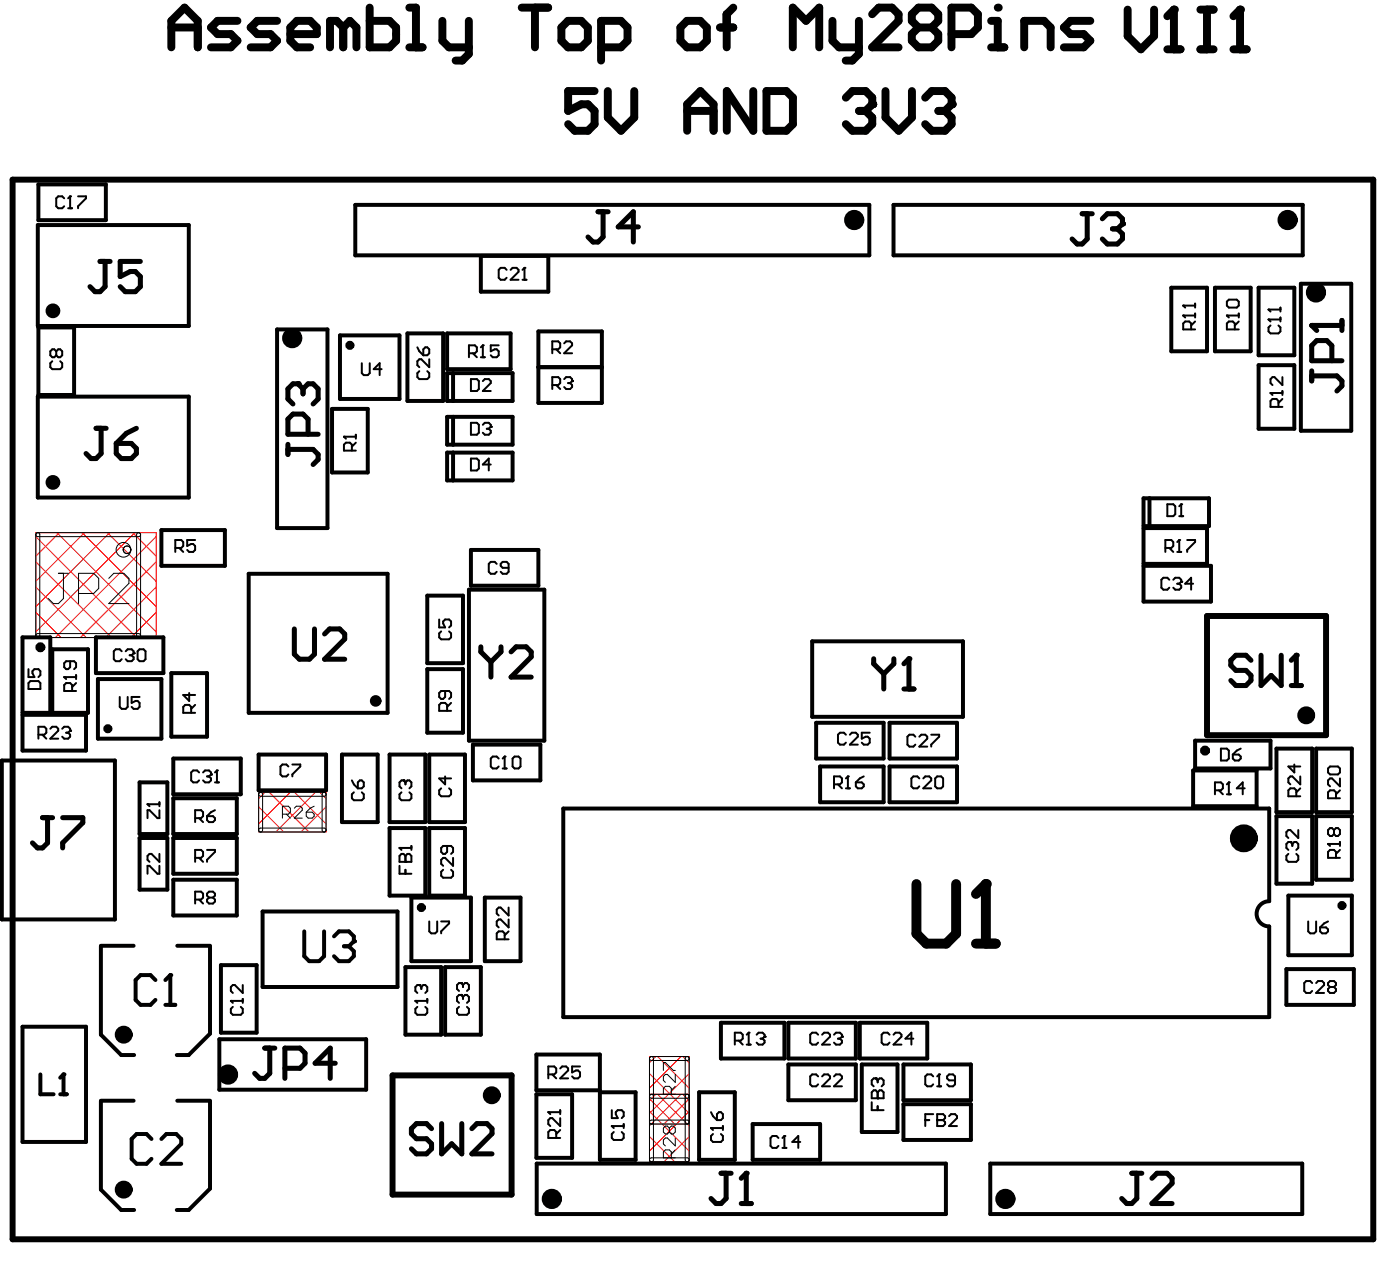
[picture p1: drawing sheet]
<svg xmlns="http://www.w3.org/2000/svg" width="235mm" height="212mm" viewBox="0 0 235 212" stroke-linecap="round" stroke-linejoin="round" font-family="sans-serif">
<g fill="none" stroke="#f00" stroke-width=".17">
<path d="M6 89.4h20.2v17.6h-20.2zM6 98.5l8.5 8.5M6 94.3l12.7 12.7M6 90l16.9 17M9.6 89.4l16.6 16.6M10 89.4l-4 3.9M13.8 89.4l12.4 12.4M14.2 89.4l-8.2 8.1M18 89.4l8.2 8.1M18.4 89.4l-12.4 12.4M22.3 89.4l3.9 3.9M22.6 89.4l-16.6 16.6"/>
<path d="M26.2 98.5l-8.5 8.5M26.2 94.3l-12.7 12.7M26.2 90l-16.9 17M6 102.7l4.2 4.3M26.2 102.7l-4.2 4.3M43.4 132.9h11.3v6.7h-11.3zM43.4 135.3l4.2 4.3M44.5 132.9l-1.1 1.1M45.2 132.9l6.7 6.7M48.7 132.9l-5.3 5.3M49.4 132.9l5.3 5.3M52.9 132.9l-6.6 6.7"/>
<path d="M53.7 132.9l1 1.1M54.7 135.3l-4.2 4.3M109 177.2h6.7v17.7h-6.7zM110.1 177.2l-1.1 1.1M110.4 177.2l5.3 5.3M114.3 177.2l-5.3 5.3M114.6 177.2l1.1 1.1M109 183.6h6.7M109 190.7l4.2 4.2M109 186.4l6.7 6.7M109 188.6h6.7M109 184.3l4.2 4.3"/>
<path d="M109 180.1l6.7 6.7M110.1 183.6l-1.1 1M110.4 183.6l5.3 5.3M114.3 183.6l-5.3 5.3M114.6 183.6l1.1 1M115.7 190.7l-4.3 4.2M115.7 186.4l-6.7 6.7M115.7 184.3l-4.3 4.3M115.7 180.1l-6.7 6.7"/>
</g>
<g fill="none" stroke="#000" stroke-width="1">
<path d="M2.1 30.1h228.4v177.8h-228.4zM202.6 103.3h19.9v20h-19.9zM65.9 180.4h20v20h-20z"/>
<circle cx="6.8" cy="108.6" r=".33"/>
<circle cx="63" cy="117.6" r=".47"/>
<circle cx="202.2" cy="125.9" r=".33"/>
</g>
<g fill="none" stroke="#000" stroke-width=".67">
<path d="M6.3 37.8h25.4v16.9h-25.4zM6.4 30.9h11.4v6h-11.4zM59.6 34.4h86.3v8.4h-86.3zM150 34.4h68.6v8.4h-68.6zM6.4 54.9h6v11.4h-6zM46.5 55.3h8.5v33.3h-8.5zM57.1 56.3h9.9v10.6h-9.9zM68.4 55.9h6v11.4h-6zM75 55.9h10.7v6h-10.7zM80.7 42.9h11.3v6h-11.3zM90.4 55.6h10.6v12h-10.6zM196.6 48.3h6v10.6h-6z"/>
<path d="M203.9 48.3h6v10.6h-6zM211.2 48.3h6v11.3h-6zM218.3 47.6h8.5v24.7h-8.5zM6.3 66.5h25.4v17h-25.4zM55.7 68.6h6v10.7h-6zM75 62.6h11v4.7h-11zM75 69.9h11v4.7h-11zM75 75.9h11v4.7h-11zM76 62.6v4.7M76 69.9v4.7M76 75.9v4.7M90.4 61.6h10.6"/>
<path d="M211.2 61.3h6v10.6h-6zM27.1 88.9h10.6v6h-10.6zM41.7 96.3h23.3v23.3h-23.3zM71.7 99.9h6v11.3h-6zM78.7 98.9h12.7v25.3h-12.7zM79 92.3h11.4v6h-11.4zM191.9 83.6h11v4.7h-11zM191.9 88.6h10.7v6h-10.7zM191.9 94.9h11.3v6h-11.3zM192.9 83.6v4.7M3.8 106.9h4.6v12.7h-4.6zM3.8 119.9h10.6v6h-10.6z"/>
<path d="M8.8 108.9h6v10.7h-6zM16.1 106.9h11.3v6h-11.3zM16.4 113.9h10.7v10h-10.7zM28.8 112.9h5.9v10.7h-5.9zM71.7 112.2h6v10.7h-6zM136.3 107.6h25.3v12.6h-25.3zM.3 127.6h19v26.6h-19zM23.4 131.2h4.7v8.7h-4.7zM29.1 127.2h11.3v6h-11.3zM29.1 133.9h10.6v6h-10.6zM43.4 126.6h11.3v6h-11.3zM57.4 126.6h6v11.3h-6z"/>
<path d="M65.4 126.6h6v11.3h-6zM65.4 138.9h6v11.3h-6zM72 126.6h6v11.3h-6zM72 138.9h6v11.3h-6zM79.4 124.9h11.3v6h-11.3zM94.5 135.6h118.5v15.6a2.12 2.12 0 0 0-2.1 2.1 2.12 2.12 0 0 0 2.1 2.1v15.2h-118.5zM137 121.2h11.3v6h-11.3zM137.6 128.6h10.7v6h-10.7zM149.3 121.2h11.3v6h-11.3zM149.3 128.6h11.3v6h-11.3zM200.2 129.2h10.7v6h-10.7zM200.6 124.2h12.6v4.7h-12.6z"/>
<path d="M214.2 125.6h6v10.6h-6zM214.2 136.9h6v11.3h-6zM220.9 125.6h6v10.6h-6zM220.9 136.9h6v10.7h-6zM16.9 158.7v14.9l3.4 3.4h2.2M16.9 158.7h5.5M23.4 140.6h4.7v8.6h-4.7zM29.1 140.6h10.6v6h-10.6zM29.1 147.6h10.6v6h-10.6zM29.8 158.7h5.4M35.2 158.7v14.7l-3.5 3.6h-2M44.1 152.9h22.6v12.7h-22.6z"/>
<path d="M51.1 156.2v4.2l.8 .8h1.7l.8-.8v-4.2M56.1 157.1l.8-.9h1.7l.8 .9v.8l-.8 .8M57.7 158.7h.9M58.6 158.7l.8 .9v.8l-.8 .8h-1.7l-.8-.8M69 150.6h10v10.6h-10zM81.4 150.6h6v10.6h-6zM216.2 150.2h10.7v10h-10.7zM3.8 172.2h10.6v19.4h-10.6zM26.1 164.4l-.8-.8h-1.7l-.8 .8v3.3l.8 .9h1.7l.8-.9M27.8 168.6h1.6M27.8 164.4l.8-.8v5M36.8 174.3h24.7v8.5h-24.7z"/>
<path d="M37.1 161.9h6v11.3h-6zM68 162.2h6v11.4h-6zM74.7 162.2h6v11.4h-6zM90 176.9h10.7v6h-10.7zM121 171.6h10.6v6h-10.6zM132.3 171.6h11.3v6h-11.3zM132.3 178.6h11.3v6h-11.3zM144.3 171.6h11.3v6h-11.3zM144.6 178.6h6v11.3h-6zM151.6 178.6h11.3v6h-11.3zM215.9 162.6h11.3v6h-11.3zM6.8 180.2v3.4h2.2"/>
<path d="M10.1 183.6h1.1M10.1 180.8l.6-.6v3.4M16.9 184.7v14.9l3.4 3.4h2.2M16.9 184.6h5.5M25.4 191.1l-.8-.9h-1.7l-.8 .9v3.3l.8 .8h1.7l.8-.8M27.1 191.1l.8-.9h1.7l.8 .9v.8l-3.3 3.3h3.3M29.8 184.6h5.4M35.2 184.7v14.7l-3.5 3.6h-2M90 183.6h6v10.6h-6zM90.1 195.2h68.6v8.5h-68.6zM100.7 183.2h6v11.4h-6zM117.3 183.2h6v11.4h-6z"/>
<path d="M126.3 188.6h11.3v6h-11.3zM151.6 185.2h11.3v6h-11.3zM166.2 195.2h52.3v8.5h-52.3z"/>
</g>
<g fill="none" stroke="#000" stroke-width=".17">
<path d="M6.2 89.4a.33 .33 0 0 1 .5 .3v16.9a.33 .33 0 0 1-.4 .4 .33 .33 0 0 1-.3-.4v-16.9zM6.2 89.4h17.1a.33 .33 0 0 1 .3 .3 .33 .33 0 0 1-.3 .3h-17a.33 .33 0 0 1-.3-.2 .33 .33 0 0 1 .2-.4zM9.8 96.2h1.7M10.6 96.2v4.2l-.8 .9h-.8l-.9-.9M13.2 99.6h2.5l.9-.9v-1.7l-.9-.8h-2.5v5.1M18.3 97l.8-.8h1.7l.8 .8v.9l-3.3 3.4h3.3M23.1 89.4a.33 .33 0 0 1 .5 .3v16.9a.33 .33 0 0 1-.3 .4 .33 .33 0 0 1-.4-.4v-16.9zM6.2 106.3h17.1a.33 .33 0 0 1 .3 .3 .33 .33 0 0 1-.3 .4h-17a.33 .33 0 0 1-.3-.3 .33 .33 0 0 1 .2-.4zM43.6 133a.33 .33 0 0 1 .5 .2v6a.33 .33 0 0 1-.4 .4 .33 .33 0 0 1-.3-.4v-6zM43.6 139l10.8-.1a.33 .33 0 0 1 .3 .3 .33 .33 0 0 1-.3 .4h-10.7a.33 .33 0 0 1-.3-.3 .33 .33 0 0 1 .2-.3zM43.6 133l10.8-.1a.33 .33 0 0 1 .3 .3 .33 .33 0 0 1-.3 .4h-10.7a.33 .33 0 0 1-.3-.3 .33 .33 0 0 1 .2-.3zM47.4 136.6h1l.3-.4v-.6l-.3-.4h-1v2"/>
<path d="M48.1 136.6l.6 .6M49.4 135.6l.3-.4h.7l.3 .4v.3l-1.3 1.3h1.3M51.4 136.2h1l.3 .4v.3l-.3 .3h-.7l-.3-.3zM52.7 135.2l-.6 .4-.7 .6M54.2 133a.33 .33 0 0 1 .5 .2v6a.33 .33 0 0 1-.3 .4 .33 .33 0 0 1-.3-.4v-6zM109.2 177.3a.33 .33 0 0 1 .5 .3v17a.33 .33 0 0 1-.4 .3 .33 .33 0 0 1-.3-.3v-17zM109.2 177.3l6.1-.1a.33 .33 0 0 1 .4 .4 .33 .33 0 0 1-.4 .3h-6a.33 .33 0 0 1-.3-.2 .33 .33 0 0 1 .2-.4zM111.3 179.6v-1.4h.4l1.3 1.4h.3M115.2 177.3a.33 .33 0 0 1 .5 .3v17a.33 .33 0 0 1-.4 .3 .33 .33 0 0 1-.3-.3v-17zM109 183.9a.33 .33 0 0 1 .3-.3 .33 .33 0 0 1 .4 .3M109 188.2a.33 .33 0 0 0 .3 .4 .33 .33 0 0 0 .4-.4M109.2 194.3l6.1-.1a.33 .33 0 0 1 .4 .4 .33 .33 0 0 1-.4 .3h-6a.33 .33 0 0 1-.3-.3 .33 .33 0 0 1 .2-.3z"/>
<path d="M109.2 187.9h6.1a.33 .33 0 0 1 .4 .3 .33 .33 0 0 1-.4 .4h-6a.33 .33 0 0 1-.3-.3 .33 .33 0 0 1 .2-.4zM109.2 183.6h6.1a.33 .33 0 0 1 .4 .3 .33 .33 0 0 1-.4 .3h-6a.33 .33 0 0 1-.3-.2 .33 .33 0 0 1 .2-.4zM111.3 183.6v-1l.4-.4h.6l.4 .4v1M111.3 194.2v-1l.4-.3h.6l.4 .3v1M112.3 189.2l-.3-.3h-.3l-.4 .3v.7l.4 .3h.3l.3-.3M112.3 189.2l.4-.3h.3l.3 .3v.7l-.3 .3h-.3l-.4-.3M112.3 189.2v.7M113.3 180.2v1.4l-1.3-1.4h-.3l-.4 .4v.6l.4 .4M113.3 190.9v1.3l-1.3-1.3h-.3l-.4 .3v.7l.4 .3M113.3 182.2l-.6 .7M113.3 192.9l-.6 .7M115 183.9a.33 .33 0 0 1 .3-.3 .33 .33 0 0 1 .4 .3"/>
<path d="M115 188.2a.33 .33 0 0 0 .3 .4 .33 .33 0 0 0 .4-.4"/>
<circle cx="20.7" cy="92.2" r="1.23"/>
<circle cx="20.7" cy="92.2" r=".04"/>
<circle cx="21.3" cy="92.2" r=".63"/>
</g>
<g fill="none" stroke="#000" stroke-width=".33">
<path d="M10.8 33.3l-.4-.4h-.6l-.4 .4v1.3l.4 .3h.6l.4-.3M11.4 33.3l.4-.4v2M11.4 34.9h.7M13.1 32.9h1.3v.4l-1.3 1.3v.3M9.4 58.9l-.3-.3h-.3l-.4 .3v.7l.4 .3h.3l.3-.3M9.4 58.9l.4-.3h.3l.3 .3v.7l-.3 .3h-.3l-.4-.3M9.4 58.9v.7M70 58.3l.4 .6 .6 .7M71.4 58.3h.3l.3 .3v.7l-.3 .3h-.7v-1zM78.7 59.3h1l.3-.4v-.6l-.3-.4h-1v2M79.4 59.3l.6 .6M80.7 59.9h.7"/>
<path d="M80.7 58.3l.3-.4v2M83.7 57.9h-1.3v1l.6-.3h.4l.3 .3v.7l-.3 .3h-.7l-.3-.3M85 45.3l-.3-.4h-.7l-.3 .4v1.3l.3 .3h.7l.3-.3M85.7 45.3l.3-.4h.7l.3 .4v.3l-1.3 1.3h1.3M87.7 46.9h.7M87.7 45.3l.3-.4v2M92.7 58.6h1l.3-.3v-.7l-.3-.3h-1v2M93.3 58.6l.7 .7M94.7 57.6l.3-.3h.7l.3 .3v.3l-1.3 1.4h1.3M199.9 55.3v-1l-.3-.4h-.7l-.3 .4v1h2M200.6 52.9h-2l.3 .4M200.6 53.9l-.7 .7"/>
<path d="M200.6 50.9v.7M200.6 52.6v.7M200.6 51.3h-2l.3 .3M206.2 50.3h1.4l.3 .3v.7l-.3 .3h-1.4l-.3-.3v-.7zM207.2 55.3v-1l-.3-.4h-.7l-.3 .4v1h2M207.9 52.9h-2l.3 .4M207.9 53.9l-.7 .7M207.9 52.6v.7M213.2 54.6l-.3 .3v.7l.3 .3h1.3l.4-.3v-.7l-.4-.3M214.9 51.6v.7M214.9 53.3v.6M214.9 53.6h-2l.3 .3"/>
<path d="M214.9 51.9h-2l.3 .4M8.8 60.6l-.4 .3v.7l.4 .3h1.3l.3-.3v-.7l-.3-.3M59.1 75.6v-1l-.4-.3h-.6l-.4 .3v1h2M59.7 74.3l-.6 .6M59.7 72.9v.7M59.7 73.3h-2l.4 .3M60.7 60.9v1.7l.4 .3h.6l.3-.3v-1.7M64 61.9h-1.3l1-1v2M70.4 62.3l-.4 .3v.7l.4 .3h1.3l.3-.3v-.7l-.3-.3M72 60.3v1.3l-1.3-1.3h-.3l-.4 .3v.7l.4 .3M79 63.6h1l.4 .3v1.4l-.4 .3h-1zM79 70.9h1l.4 .4v1.3l-.4 .3h-1z"/>
<path d="M79 76.9h1l.4 .4v1.3l-.4 .3h-1zM81 63.9l.4-.3h.6l.4 .3v.4l-1.4 1.3h1.4M81 71.3l.4-.4h.6l.4 .4v.3l-.4 .3M81.7 71.9h.3M82 71.9l.4 .4v.3l-.4 .3h-.6l-.4-.3M82.4 77.9h-1.4l1-1v2M92.7 64.6h1l.3-.3v-.7l-.3-.3h-1v2M93.3 64.6l.7 .7M94.7 63.6l.3-.3h.7l.3 .3v.3l-.3 .4M95.3 64.3h.4M95.7 64.3l.3 .3v.3l-.3 .4h-.7l-.3-.4M214.5 68.3v-1l-.3-.4h-.6l-.4 .4v1h2"/>
<path d="M215.2 63.3v1.3l-1.3-1.3h-.3l-.4 .3v.7l.4 .3M215.2 66.9l-.7 .7M215.2 65.6v.7M215.2 65.9h-2l.4 .4M29.4 91.9h1l.3-.3v-.7l-.3-.3h-1v2M30.1 91.9l.6 .7M32.7 90.6h-1.3v1l.7-.3h.3l.3 .3v.7l-.3 .3h-.7l-.3-.3M83.4 94.6l-.4-.3h-.6l-.4 .3v1.3l.4 .4h.6l.4-.4M85.4 95.3h-1l-.4-.4v-.3l.4-.3h.6l.4 .3v1.3l-.4 .4h-.6l-.4-.4M195.6 91.9h1l.3-.3v-.7l-.3-.3h-1v2M195.9 84.6h1l.3 .3v1.4l-.3 .3h-1zM196.2 97.3l-.3-.4h-.7l-.3 .4v1.3l.3 .3h.7l.3-.3"/>
<path d="M196.2 91.9l.7 .7M196.9 97.3l.3-.4h.7l.3 .4v.3l-.3 .3M197.6 97.9h.3M197.6 92.6h.6M197.6 90.9l.3-.3v2M197.9 97.9l.3 .4v.3l-.3 .3h-.7l-.3-.3M197.9 84.9l.3-.3v2M197.9 86.6h.7M199.2 90.6h1.4v.3l-1.4 1.4v.3M200.2 97.9h-1.3l1-1v2M4.8 114.6l.3-.4h1.3l.4 .4v1h-2zM4.8 112.2v1.4h1l-.4-.7v-.3l.4-.4h.6l.4 .4v.6l-.4 .4"/>
<path d="M11.8 110.9v1l-.4 .3h-.3l-.3-.3v-.6l.3-.4h1.3l.4 .4v.6l-.4 .3M12.1 115.9v-1l-.3-.3h-.7l-.3 .3v1h2M12.8 113.6h-2l.3 .3M12.8 114.6l-.7 .6M12.8 113.2v.7M20.1 116.9v1.7l.3 .3h.7l.3-.3v-1.7M20.4 109.3l-.3-.4h-.7l-.3 .4v1.3l.3 .3h.7l.3-.3M21.1 109.3l.3-.4h.7l.3 .4v.3l-.3 .3M21.8 109.9h.3M22.1 109.9l.3 .3v.4l-.3 .3h-.7l-.3-.3M23.4 108.9h.7l.3 .4v1.3l-.3 .3h-.7l-.3-.3v-1.3zM23.4 116.9h-1.3v1l.7-.3h.3l.3 .3v.7l-.3 .3h-.7l-.3-.3"/>
<path d="M31.7 116.2v1.4l-.9-1h1.9M32.1 119.6v-1l-.4-.4h-.6l-.3 .4v1h1.9M32.7 118.2l-.6 .7M73.7 103.9v1.4h1l-.3-.7v-.3l.3-.4h.7l.3 .4v.6l-.3 .4M74 105.9l-.3 .4v.6l.3 .3h1.4l.3-.3v-.6l-.3-.4M74.7 115.9v1l-.3 .3h-.4l-.3-.3v-.7l.3-.3h1.4l.3 .3v.7l-.3 .3M75 119.2v-1l-.3-.3h-.7l-.3 .3v1h2M75.7 117.9l-.7 .7M6.4 123.2h1l.4-.3v-.7l-.4-.3h-1v2M7.1 123.2l.7 .7M8.4 122.2l.4-.3h.6l.4 .3v.4l-1.4 1.3h1.4M10.4 122.2l.4-.3h.6l.4 .3v.4l-.4 .3"/>
<path d="M11.1 122.9h.3M11.4 122.9l.4 .3v.4l-.4 .3h-.6l-.4-.3M26.8 135.9v1.3h-.4l-1.3-1.3h-.3v1.3M26.8 134.6v.6M26.8 134.9h-2l.3 .3M32.7 137.2h1l.4-.3v-.7l-.4-.3h-1v2M33.4 129.6l-.3-.4h-.7l-.3 .4v1.3l.3 .3h.7l.3-.3M33.4 137.2l.7 .7M34.1 129.6l.3-.4h.7l.3 .4v.3l-.3 .3M34.7 136.9h1l.4 .3v.4l-.4 .3h-.6l-.4-.3zM34.7 130.2h.4M35.1 130.2l.3 .4v.3l-.3 .3h-.7l-.3-.3"/>
<path d="M36.1 131.2h.6M36.1 135.9l-.7 .3-.7 .7M36.1 129.6l.3-.4v2M48.4 128.6l-.3-.4h-.7l-.3 .4v1.3l.3 .3h.7l.3-.3M49.1 128.2h1.3v.4l-1.3 1.3v.3M59.1 130.9l.3 .7 .7 .6M59.4 132.9l-.3 .3v.7l.3 .3h1.3l.4-.3v-.7l-.4-.3M60.4 130.9h.3l.4 .3v.7l-.4 .3h-.6v-1zM67.4 132.9l-.4 .3v.7l.4 .3h1.3l.3-.3v-.7l-.3-.3M68 131.2l-.3-.3h-.3l-.4 .3v.7l.4 .3M68 131.2l.4-.3h.3l.3 .3v.7l-.3 .3M68 131.2v.4"/>
<path d="M74 132.2l-.3 .4v.6l.3 .4h1.4l.3-.4v-.6l-.3-.4M74.7 130.2v1.4l-1-1h2M83.7 127.2l-.3-.3h-.7l-.3 .3v1.4l.3 .3h.7l.3-.3M84.4 128.9h.6M84.4 127.2l.3-.3v2M86 127.2l.4-.3h.6l.4 .3v1.4l-.4 .3h-.6l-.4-.3zM140 131.6h1l.3-.4v-.6l-.3-.4h-1v2M140.6 131.6l.7 .6M142 132.2h.6M142 123.2l-.4-.3h-.6l-.4 .3v1.4l.4 .3h.6l.4-.3M142 130.6l.3-.4v2M142.6 123.2l.4-.3h.6l.4 .3v.4l-1.4 1.3h1.4"/>
<path d="M143.6 131.2h1l.4 .4v.3l-.4 .3h-.6l-.4-.3zM145 130.2l-.7 .4-.7 .6M146 122.9h-1.4v1l.7-.3h.3l.4 .3v.7l-.4 .3h-.6l-.4-.3M153.6 123.6l-.3-.4h-.7l-.3 .4v1.3l.3 .3h.7l.3-.3M154.3 123.6l.3-.4h.7l.3 .4v.3l-1.3 1.3h1.3M154.3 130.6l-.4-.4h-.6l-.4 .4v1.3l.4 .3h.6l.4-.3M154.9 130.6l.4-.4h.6l.4 .4v.3l-1.4 1.3h1.4M156.3 123.2h1.3v.4l-1.3 1.3v.3M157.3 130.2h.6l.4 .4v1.3l-.4 .3h-.6l-.4-.3v-1.3zM203.9 132.6h1l.3-.4v-.6l-.3-.4h-1v2M204.6 132.6l.6 .6M204.9 125.6h1l.3 .3v1.3l-.3 .4h-1z"/>
<path d="M205.9 131.6l.3-.4v2M205.9 133.2h.7M206.9 126.6h1l.3 .3v.3l-.3 .4h-.7l-.3-.4zM208.2 125.6l-.6 .3-.7 .7M208.9 132.2h-1.3l1-1v2M217.2 128.2v1.4l-1-1h2M217.5 133.6v-1l-.3-.4h-.7l-.3 .4v1h2M217.9 139.2v1.4l-1.4-1.4h-.3l-.3 .4v.6l.3 .4M218.2 130.2v1.4l-1.3-1.4h-.4l-.3 .4v.6l.3 .4M218.2 132.2l-.7 .7M223.2 128.6h1.3l.4 .3v.7l-.4 .3h-1.3l-.3-.3v-.7zM223.9 139.2l-.4-.3h-.3l-.3 .3v.7l.3 .3h.3l.4-.3"/>
<path d="M223.9 139.2l.3-.3h.3l.4 .3v.7l-.4 .3h-.3l-.3-.3M223.9 139.2v.7M224.2 133.9v-1l-.3-.3h-.7l-.3 .3v1h2M224.9 130.6v1.3l-1.4-1.3h-.3l-.3 .3v.7l.3 .3M224.9 132.6l-.7 .6M26.8 143.2v1.4l-1.4-1.4h-.3l-.3 .4v.6l.3 .4M26.8 145.2v1.4h-.4l-1.3-1.4h-.3v1.4M32.7 143.9h1l.4-.3v-.7l-.4-.3h-1v2M32.7 150.9h1l.4-.3v-.7l-.4-.3h-1v2M33.4 150.9l.7 .7M33.4 143.9l.7 .7M34.7 142.6h1.4v.3l-1.4 1.3v.4"/>
<path d="M35.1 150.6l-.4-.4v-.3l.4-.3h.6l.4 .3v.3l-.4 .4M35.1 150.6l-.4 .3v.3l.4 .4h.6l.4-.4v-.3l-.4-.3M35.1 150.6h.6M67 145.2v1.4h2M67.4 143.2h.3l.3 .4 .4-.4h.3l.3 .4v1h-2v-1zM68 143.6v1M68 145.9v.7M69 141.9v.7M69 142.2h-2l.4 .4M72 154.6v1.6l.4 .4h.6l.4-.4v-1.6M74 154.6h1.4v.3l-1.4 1.3v.4M74.4 145.9l-.4 .3v.7l.4 .3h1.3l.3-.3v-.7l-.3-.3"/>
<path d="M75 141.9v1l-.3 .3h-.3l-.4-.3v-.7l.4-.3h1.3l.3 .3v.7l-.3 .3M76 143.9v1.3l-1.3-1.3h-.3l-.4 .3v.7l.4 .3M84.7 157.6v-1l-.3-.4h-.7l-.3 .4v1h2M85.4 156.2l-.7 .7M85.4 154.2v1.4l-1.4-1.4h-.3l-.3 .4v.6l.3 .4M85.4 152.2v1.4l-1.4-1.4h-.3l-.3 .4v.6l.3 .4M216.2 143.2l-.3 .4v.6l.3 .4h1.3l.4-.4v-.6l-.4-.4M216.9 141.6l-.4-.4h-.3l-.3 .4v.6l.3 .4M216.9 141.6l.3-.4h.3l.4 .4v.6l-.4 .4M216.9 141.6v.3M219.5 154.6v1.6l.4 .4h.6l.4-.4v-1.6M221.5 155.6h1l.4 .3v.3l-.4 .4h-.6l-.4-.4z"/>
<path d="M222.9 154.6l-.7 .3-.7 .7M224.2 143.9v-1l-.3-.3h-.7l-.3 .3v1h2M224.9 141.6h-2l.3 .3M224.9 142.6l-.7 .6M224.9 141.2v.7M39.1 168.9l-.4 .3v.7l.4 .3h1.3l.3-.3v-.7l-.3-.3M40.7 167.9h-2l.4 .3M40.7 165.2v1.4l-1.3-1.4h-.3l-.4 .4v.6l.4 .4M40.7 167.6v.6M70 168.9l-.3 .3v.7l.3 .3h1.4l.3-.3v-.7l-.3-.3M70.7 165.6l-.3-.4h-.4l-.3 .4v.6l.3 .4M70.7 165.6l.3-.4h.4l.3 .4v.6l-.3 .4"/>
<path d="M70.7 165.6v.3M71.7 167.6v.6M71.7 167.9h-2l.3 .3M77 168.9l-.3 .3v.7l.3 .3h1.4l.3-.3v-.7l-.3-.3M77.7 165.2l-.3-.3h-.4l-.3 .3v.7l.3 .3M77.7 167.2l-.3-.3h-.4l-.3 .3v.7l.3 .3M77.7 165.2l.3-.3h.4l.3 .3v.7l-.3 .3M77.7 167.2l.3-.3h.4l.3 .3v.7l-.3 .3M77.7 165.2v.4M77.7 167.2v.4M94 179.2l.3-.3h.7l.3 .3v.4l-1.3 1.3h1.3M97.3 178.9h-1.3v1l.7-.3h.3l.3 .3v.7l-.3 .3h-.7l-.3-.3"/>
<path d="M123.3 174.6h1l.3-.4v-.6l-.3-.4h-1v2M124 174.6l.6 .6M125.3 173.6l.3-.4v2M125.3 175.2h.7M127 173.6l.3-.4h.7l.3 .4v.3l-.3 .3M127.6 174.2h.4M128 174.2l.3 .4v.3l-.3 .3h-.7l-.3-.3M137.3 173.6l-.3-.4h-.7l-.3 .4v1.3l.3 .3h.7l.3-.3M138 173.6l.3-.4h.7l.3 .4v.3l-1.3 1.3h1.3M140 173.6l.3-.4h.7l.3 .4v.3l-.3 .3M140.6 174.2h.4M141 174.2l.3 .4v.3l-.3 .3h-.7l-.3-.3"/>
<path d="M149.3 173.6l-.3-.4h-.7l-.3 .4v1.3l.3 .3h.7l.3-.3M150 173.6l.3-.4h.7l.3 .4v.3l-1.3 1.3h1.3M153.3 174.2h-1.3l.9-1v2M220.2 164.9l-.3-.3h-.7l-.3 .3v1.3l.3 .4h.7l.3-.4M220.9 164.9l.3-.3h.7l.3 .3v.3l-1.3 1.4h1.3M223.2 165.6l-.3-.4v-.3l.3-.3h.7l.3 .3v.3l-.3 .4M223.2 165.6l-.3 .3v.3l.3 .4h.7l.3-.4v-.3l-.3-.3M223.2 165.6h.7M92 180.2h1l.3-.3v-.7l-.3-.3h-1v2M92.7 180.2l.6 .7M93.3 190.9v-1l-.3-.3h-.6l-.4 .3v1h2M94 187.6v1.3l-1.3-1.3h-.3l-.4 .3v.7l.4 .3"/>
<path d="M94 189.6l-.7 .6M94 186.2v.7M94 186.6h-2l.4 .3M102.7 186.2v1.4h1l-.4-.7v-.3l.4-.4h.6l.4 .4v.6l-.4 .4M103 189.9l-.3 .3v.7l.3 .3h1.3l.4-.3v-.7l-.4-.3M104.7 188.6v.6M104.7 188.9h-2l.3 .3M119.3 186.6l.4 .6 .6 .7M119.7 190.2l-.4 .4v.6l.4 .4h1.3l.3-.4v-.6l-.3-.4M120.7 186.6h.3l.3 .3v.7l-.3 .3h-.7v-1zM121.3 188.9v.7M121.3 189.2h-2l.4 .4"/>
<path d="M130.6 190.9l-.3-.3h-.7l-.3 .3v1.3l.3 .4h.7l.3-.4M131.3 192.6h.7M131.3 190.9l.3-.3v2M134.3 191.6h-1.3l1-1v2M137.3 180.6l-.3-.4h-.7l-.3 .4v1.3l.3 .3h.7l.3-.3M138 180.6l.3-.4h.7l.3 .4v.3l-1.3 1.3h1.3M140 180.6l.3-.4h.7l.3 .4v.3l-1.3 1.3h1.3M146.3 183.2l.3-.3h.4l.3 .3 .3-.3h.4l.3 .3v1h-2zM146.3 184.9v1.3h2M147.3 181.2l-.3-.3h-.4l-.3 .3v.7l.3 .3M147.3 181.2v.4M147.3 183.2v1"/>
<path d="M147.3 185.6v.6M147.3 181.2l.3-.3h.4l.3 .3v.7l-.3 .3M155.3 187.9h.6M156.6 180.6l-.3-.4h-.7l-.3 .4v1.3l.3 .3h.7l.3-.3M156.6 186.9h-1.3v2M157.3 186.9h1l.3 .3v.4l-.3 .3 .3 .3v.4l-.3 .3h-1zM157.3 182.2h.6M157.3 180.6l.3-.4v2M157.3 187.9h1M159.3 187.2l.3-.3h.7l.3 .3v.4l-1.3 1.3h1.3M160.3 181.2h-1l-.4-.3v-.3l.4-.4h.6l.4 .4v1.3l-.4 .3h-.6l-.4-.3"/>
</g>
<g fill="#000">
<circle cx="146.4" cy="17.5" r=".67"/>
<circle cx="159.7" cy="17.5" r=".67"/>
<circle cx="167.4" cy="1.3" r=".67"/>
<circle cx="197" cy="1.6" r=".67"/>
<circle cx="208.1" cy="1.6" r=".67"/>
<circle cx="11.8" cy="32.9" r=".17"/>
<circle cx="188.4" cy="37.5" r=".42"/>
<circle cx="81" cy="57.9" r=".17"/>
<circle cx="88" cy="44.9" r=".17"/>
<circle cx="198.6" cy="52.9" r=".17"/>
<circle cx="198.6" cy="51.3" r=".17"/>
<circle cx="205.9" cy="52.9" r=".17"/>
<circle cx="212.9" cy="53.6" r=".17"/>
<circle cx="212.9" cy="51.9" r=".17"/>
<circle cx="220.1" cy="54.6" r=".42"/>
<circle cx="50" cy="64.4" r=".42"/>
<circle cx="57.7" cy="73.3" r=".17"/>
<circle cx="82.4" cy="71.6" r=".17"/>
<circle cx="96" cy="63.9" r=".17"/>
<circle cx="213.2" cy="65.9" r=".17"/>
<circle cx="197.9" cy="90.6" r=".17"/>
<circle cx="198.2" cy="84.6" r=".17"/>
<circle cx="198.2" cy="97.6" r=".17"/>
<circle cx="10.8" cy="113.6" r=".17"/>
<circle cx="22.4" cy="109.6" r=".17"/>
<circle cx="152.5" cy="110.5" r=".42"/>
<circle cx="217.5" cy="109.9" r=".42"/>
<circle cx="11.8" cy="122.6" r=".17"/>
<circle cx="24.8" cy="134.9" r=".17"/>
<circle cx="35.4" cy="129.9" r=".17"/>
<circle cx="36.4" cy="129.2" r=".17"/>
<circle cx="67.7" cy="130.9" r=".17"/>
<circle cx="84.7" cy="126.9" r=".17"/>
<circle cx="142.3" cy="130.2" r=".17"/>
<circle cx="206.2" cy="131.2" r=".17"/>
<circle cx="59.4" cy="157.9" r=".33"/>
<circle cx="67" cy="142.2" r=".17"/>
<circle cx="68" cy="144.6" r=".17"/>
<circle cx="165.4" cy="148.3" r=".83"/>
<circle cx="216.5" cy="141.2" r=".17"/>
<circle cx="222.9" cy="141.6" r=".17"/>
<circle cx="28.6" cy="163.6" r=".33"/>
<circle cx="38.7" cy="167.9" r=".17"/>
<circle cx="69.7" cy="167.9" r=".17"/>
<circle cx="70.4" cy="165.2" r=".17"/>
<circle cx="77.4" cy="166.9" r=".17"/>
<circle cx="77.4" cy="164.9" r=".17"/>
<circle cx="125.6" cy="173.2" r=".17"/>
<circle cx="128.3" cy="173.9" r=".17"/>
<circle cx="141.3" cy="173.9" r=".17"/>
<circle cx="10.7" cy="180.2" r=".33"/>
<circle cx="92" cy="186.6" r=".17"/>
<circle cx="102.7" cy="188.9" r=".17"/>
<circle cx="119.3" cy="189.2" r=".17"/>
<circle cx="125.2" cy="196.8" r=".42"/>
<circle cx="131.6" cy="190.6" r=".17"/>
<circle cx="147" cy="180.9" r=".17"/>
<circle cx="147.3" cy="184.2" r=".17"/>
<circle cx="157.3" cy="187.9" r=".17"/>
<circle cx="157.6" cy="180.2" r=".17"/>
</g>
<g fill="none" stroke="#000" stroke-width=".85">
<path d="M100.4 35.5h1.7M101.2 35.5v4.3l-.8 .8h-.9l-.8-.8M107.1 38.1h-3.4l2.6-2.6v5.1M181.6 35.9h1.7M182.5 35.9v4.2l-.9 .8h-.8l-.9-.8M185 36.7l.8-.8h1.7l.9 .8v.8l-.9 .9M186.7 38.4h.8M187.5 38.4l.9 .8v.9l-.9 .8h-1.7l-.8-.8M16.8 43.9h1.7M17.6 43.9v4.2l-.8 .8h-.9l-.8-.8M23.6 43.9h-3.4v2.5l1.7-.9h.8l.9 .9v1.7l-.9 .8h-1.7l-.8-.8M225.2 53.7v1.7"/>
<path d="M225.2 54.6h-5.1l.9 .8M16.1 71.8h1.7M17 71.8v4.3l-.9 .8h-.8l-.9-.8M19.5 74.4h2.5l.9 .8v.9l-.9 .8h-1.6l-.9-.8zM22.9 71.8l-1.7 .9-1.7 1.7M48.3 74.5v1.7M48.3 75.4h4.2l.9 .8v.9l-.9 .8M50.9 65.2l-.9-.8h-.8l-.9 .8v1.7l.9 .9M50.9 65.2l.8-.8h.8l.9 .8v1.7l-.9 .9M50.9 65.2v.9M51.7 72.8v-2.5l-.8-.8h-1.7l-.9 .8v2.5h5.1M220.1 62.2v1.7"/>
<path d="M220.1 63.1h4.3l.8 .8v.8l-.8 .9M223.5 60.5v-2.5l-.8-.9h-1.7l-.9 .9v2.5h5.1M49.4 105.5v4.2l.8 .9h1.7l.9-.9v-4.2M54.5 106.4l.8-.9h1.7l.9 .9v.8l-3.4 3.4h3.4M80.7 108.5v.9l1.7 1.6M82.4 111v2.6M84.1 108.5v.9l-1.7 1.6M85.8 109.4l.8-.9h1.7l.9 .9v.8l-3.4 3.4h3.4M146.6 110.5v.9l1.7 1.6M148.3 113v2.6M150 110.5v.9l-1.7 1.6M151.7 115.6h1.7"/>
<path d="M151.7 111.4l.8-.9v5.1M209.9 110.8l-.8-.9h-1.7l-.8 .9v.8l.8 .9h1.7l.8 .8v.9l-.8 .8h-1.7l-.8-.8M211.6 109.9v5.1l1.7-1.7 1.7 1.7v-5.1M216.7 115h1.7M216.7 110.8l.8-.9v5.1M7.1 137.2h1.7M8 137.2v4.2l-.9 .8h-.8l-.9-.8M10.5 137.2h3.4v.8l-3.4 3.4v.8M44.4 175.8h1.7M45.3 175.8v4.3l-.9 .8h-.8l-.9-.8M47.8 179.2h2.5l.9-.8v-1.7l-.9-.9h-2.5v5.1M56.3 178.4h-3.4l2.5-2.6v5.1"/>
<path d="M72.4 189.3l-.8-.8h-1.7l-.9 .8v.9l.9 .8h1.7l.8 .9v.8l-.8 .9h-1.7l-.9-.9M74.1 188.5v5.1l1.7-1.7 1.7 1.7v-5.1M79.2 189.3l.8-.8h1.7l.9 .8v.9l-3.4 3.4h3.4M121 196.8h1.7M121.9 196.8v4.2l-.9 .9h-.8l-.9-.9M124.4 197.7l.8-.9v5.1M189.9 196.8h1.7M190.8 196.8v4.2l-.9 .9h-.8l-.9-.9M193.3 197.7l.9-.9h1.7l.8 .9v.8l-3.4 3.4h3.4M124.4 201.9h1.7"/>
<circle cx="58.7" cy="57.9" r=".33"/>
<circle cx="18.1" cy="122.2" r=".33"/>
<circle cx="70.7" cy="152.2" r=".33"/>
<circle cx="225.2" cy="151.9" r=".33"/>
</g>
<g fill="none" stroke="#000" stroke-width="1.3">
<path d="M28.8 7.9v-4.4l2.2-2.2 2.2 2.2v4.4M28.8 4.6h4.4M39.8 3.5h-3.3l-1.1 1.1 1.1 1.1h2.2l1.1 1.1-1.1 1.1h-3.3M46.5 3.5h-3.3l-1.1 1.1 1.1 1.1h2.2l1.1 1.1-1.1 1.1h-3.3M48.7 5.7h4.5v-1.1l-1.1-1.1h-2.3l-1.1 1.1v2.2l1.1 1.1h2.3M57.6 4.6l-1.1-1.1h-1.1v4.4M57.6 4.6v3.3M57.6 4.6l1.1-1.1 1.1 1.1v3.3M62 1.3v6.6h3.4l1.1-1.1v-2.2l-1.1-1.1h-3.4M68.7 7.9h2.2M68.7 1.3h1.1v6.6M74.2 3.5v3.3l1.2 1.1h3.3"/>
<path d="M78.7 3.5v5.6l-1.1 1.1h-1.1M87.6 1.3h4.4M89.8 1.3v6.6M95.3 3.5h2.2l1.2 1.1v2.2l-1.2 1.1h-2.2l-1.1-1.1v-2.2zM99.8 15.3h-4.5v3.3l2.3-1.1h1.1l1.1 1.1v2.2l-1.1 1.1h-2.2l-1.2-1.1M100.9 7.9h3.3l1.1-1.1v-2.2l-1.1-1.1h-3.3v6.7M102 15.3v4.4l2.2 2.2 2.2-2.2v-4.4M115.3 3.5h2.2l1.1 1.1v2.2l-1.1 1.1h-2.2l-1.1-1.1v-2.2zM115.3 18.6h4.5M120.8 4.6h2.3M123.1 1.3l-1.1 1.1v5.5M126.4 15.3v6.6l-4.4-6.6v6.6"/>
<path d="M128.6 15.3h3.4l1.1 1.1v4.4l-1.1 1.1h-3.4zM133 7.9v-6.6l2.3 2.2 2.2-2.2v6.6M139.7 3.5v3.3l1.1 1.1h3.3M141.9 16.4l1.2-1.1h2.2l1.1 1.1v1.1l-1.1 1.1M144.1 3.5v5.6l-1.1 1.1h-1.1M144.2 18.6h1.1M145.3 18.6l1.1 1.1v1.1l-1.1 1.1h-2.2l-1.2-1.1M146.4 2.4l1.1-1.1h2.2l1.1 1.1v1.1l-4.4 4.4h4.4M148.6 15.3v4.4l2.2 2.2 2.2-2.2v-4.4M154.1 4.6h2.2M154.1 4.6l-1.1 1.1v1.1l1.1 1.1h2.2l1.2-1.1v-1.1l-1.2-1.1M154.1 4.6l-1.1-1.1v-1.1l1.1-1.1h2.2l1.2 1.1v1.1l-1.2 1.1"/>
<path d="M155.3 16.4l1.1-1.1h2.2l1.1 1.1v1.1l-1.1 1.1M157.5 18.6h1.1M158.6 18.6l1.1 1.1v1.1l-1.1 1.1h-2.2l-1.1-1.1M159.7 5.7h3.3l1.1-1.1v-2.2l-1.1-1.1h-3.3v6.6M166.3 7.9h2.3M166.3 3.5h1.1v4.4M171.9 7.9v-4.4h3.3l1.1 1.1v3.3M183 3.5h-3.3l-1.2 1.1 1.2 1.1h2.2l1.1 1.1-1.1 1.1h-3.4M189.2 1.6v4.5l2.3 2.2 2.2-2.2v-4.5M195.9 8.3h2.2M195.9 2.7l1.1-1.1v6.7M201.4 8.3h2.3"/>
<path d="M201.4 1.6h2.3M202.6 1.6v6.7M207 8.3h2.2M207 2.7l1.1-1.1v6.7M115.3 21.9v-4.4l2.2-2.2 2.3 2.2v4.4"/>
<circle cx="8.9" cy="52.1" r=".6"/>
<circle cx="8.9" cy="80.9" r=".6"/>
</g>
<g fill="none" stroke="#000" stroke-width="1.7">
<path d="M153.8 148.3v8.3l1.7 1.7h3.3l1.7-1.7v-8.3M163.8 158.3h3.3M163.8 150l1.6-1.7v10"/>
<circle cx="143.4" cy="36.9" r=".85"/>
<circle cx="216.1" cy="36.9" r=".85"/>
<circle cx="49" cy="56.7" r=".85"/>
<circle cx="220.8" cy="49.1" r=".85"/>
<circle cx="219.2" cy="120" r=".67"/>
<circle cx="20.8" cy="173.6" r=".67"/>
<circle cx="20.8" cy="199.6" r=".67"/>
<circle cx="38.3" cy="180.3" r=".85"/>
<circle cx="82.5" cy="183.7" r=".67"/>
<circle cx="92.6" cy="201.1" r=".85"/>
<circle cx="168.7" cy="201.1" r=".85"/>
</g>
<circle cx="208.7" cy="140.6" r=".67" fill="none" stroke="#000" stroke-width="3.3"/>
</svg>
